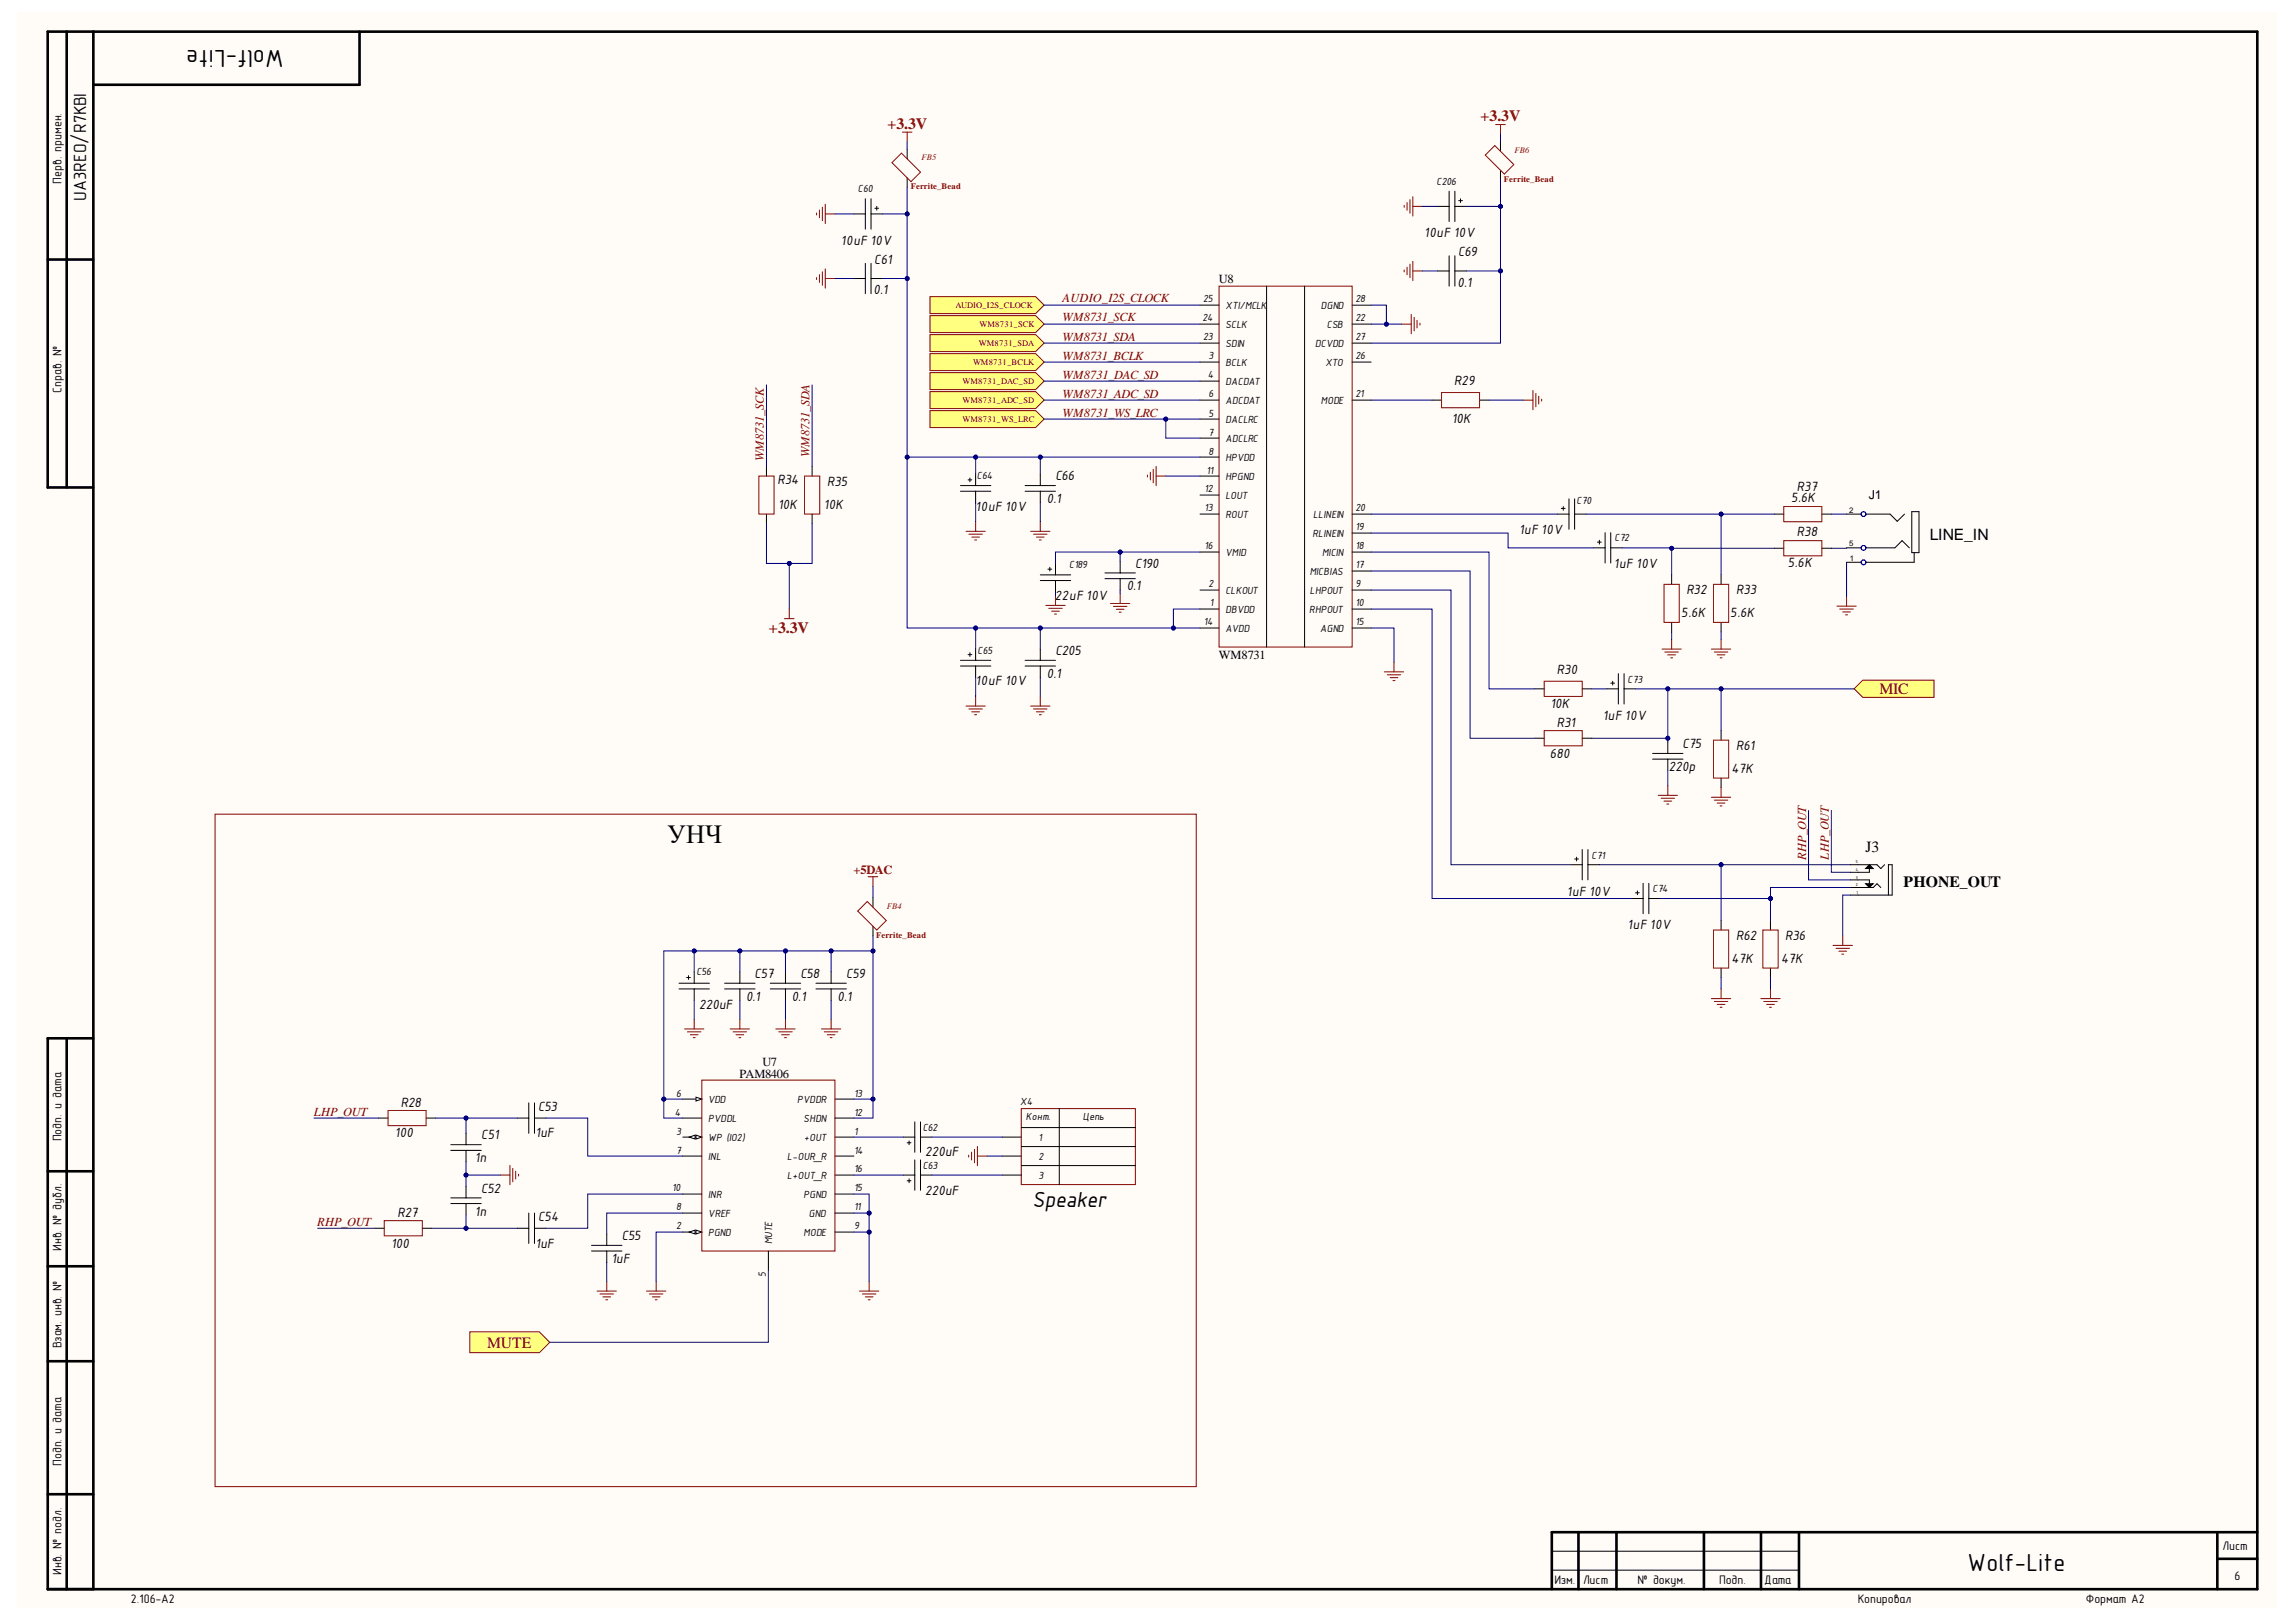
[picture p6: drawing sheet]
<svg xmlns="http://www.w3.org/2000/svg" width="297mm" height="210mm" viewBox="0 0 297 210" stroke-linecap="round" stroke-linejoin="round" font-family="sans-serif">
<defs><g id="words">
<text font-size="3.4" x="86.4" y="109">УНЧ</text>
<g font-size="3.2">
<text x="36.7" y="6.4" transform="rotate(-180 36.7 6.4)">Wolf-Lite</text>
<text x="254.6" y="203.3">Wolf-Lite</text>
</g>
<text font-size="3.1" x="133.6" y="156.2">Speaker</text>
<text font-size="2.3" x="11.2" y="26" transform="rotate(-90 11.2 26)">UA3REO/R7KBI</text>
<g font-size="2" fill="#800000">
<text x="114.8" y="16.6">+3.3V</text>
<text x="191.5" y="15.7">+3.3V</text>
<text x="99.5" y="81.9">+3.3V</text>
<text x="243.1" y="89.9">MIC</text>
<text x="63" y="174.4">MUTE</text>
</g>
<g font-size="2">
<text x="249.6" y="69.9">LINE_IN</text>
<text x="241.4" y="110.3">J3</text>
<text x="246.3" y="114.8">PHONE_OUT</text>
</g>
<g font-size="1.9">
<text x="108.8" y="31.7">10uF 10V</text>
<text x="113.1" y="34.1">C61</text>
<text x="184.3" y="30.7">10uF 10V</text>
<text x="188.7" y="33.1">C69</text>
<text x="113" y="38">0.1</text>
<text x="188.6" y="37.1">0.1</text>
<text x="188.1" y="49.9">R29</text>
<text x="187.8" y="54.8">10K</text>
<text x="100.6" y="62.6">R34</text>
<text x="100.7" y="65.8">10K</text>
<text x="106.6" y="65.8">10K</text>
<text x="107" y="62.9">R35</text>
<text x="135.4" y="65.1">0.1</text>
<text x="136.5" y="62.1">C66</text>
<text x="231.7" y="64.9">5.6K</text>
<text x="232.5" y="63.5">R37</text>
<text x="126.2" y="66.1">10uF 10V</text>
<text x="196.5" y="69.1">1uF 10V</text>
<text x="232.5" y="69.4">R38</text>
<text x="136.5" y="77.6">22uF 10V</text>
<text x="145.8" y="76.4">0.1</text>
<text x="146.9" y="73.5">C190</text>
<text x="208.8" y="73.5">1uF 10V</text>
<text x="218.2" y="76.9">R32</text>
<text x="224.6" y="76.9">R33</text>
<text x="231.3" y="73.4">5.6K</text>
<text x="217.5" y="79.9">5.6K</text>
<text x="223.8" y="79.9">5.6K</text>
<text x="126.2" y="88.7">10uF 10V</text>
<text x="135.4" y="87.7">0.1</text>
<text x="136.5" y="84.8">C205</text>
<text x="201.4" y="87.2">R30</text>
<text x="200.6" y="91.6">10K</text>
<text x="201.4" y="94.1">R31</text>
<text x="207.3" y="93.1">1uF 10V</text>
<text x="200.5" y="98.1">680</text>
<text x="215.9" y="99.7">220p</text>
<text x="217.7" y="96.8">C75</text>
<text x="224" y="100">47K</text>
<text x="224.6" y="97">R61</text>
<text x="202.7" y="115.9">1uF 10V</text>
<text x="210.6" y="120.3">1uF 10V</text>
<text x="224" y="124.6">47K</text>
<text x="224.6" y="121.6">R62</text>
<text x="230.4" y="124.6">47K</text>
<text x="231" y="121.6">R36</text>
<text x="90.4" y="130.5">220uF</text>
<text x="96.5" y="129.5">0.1</text>
<text x="97.6" y="126.5">C57</text>
<text x="102.4" y="129.5">0.1</text>
<text x="103.5" y="126.5">C58</text>
<text x="108.4" y="129.5">0.1</text>
<text x="109.5" y="126.5">C59</text>
<text x="51.9" y="143.3">R28</text>
<text x="69.6" y="143.8">C53</text>
<text x="51.1" y="147.2">100</text>
<text x="62.3" y="147.4">C51</text>
<text x="69.3" y="147.2">1uF</text>
<text x="119.7" y="149.6">220uF</text>
<text x="61.4" y="150.4">1n</text>
<text x="62.3" y="154.3">C52</text>
<text x="119.7" y="154.6">220uF</text>
<text x="50.6" y="161.4">100</text>
<text x="51.4" y="157.5">R27</text>
<text x="61.4" y="157.3">1n</text>
<text x="69.3" y="161.4">1uF</text>
<text x="69.6" y="158">C54</text>
<text x="80.5" y="160.4">C55</text>
<text x="79.1" y="163.4">1uF</text>
</g>
<g font-size="1.6">
<text x="8" y="23.7" transform="rotate(-90 8 23.7)">Перв. примен.</text>
<text x="157.7" y="36.6">U8</text>
<text x="8" y="50.8" transform="rotate(-90 8 50.8)">Справ. №</text>
<text x="241.8" y="64.6">J1</text>
<text x="157.7" y="85.3">WM8731</text>
<text x="98.6" y="137.9">U7</text>
<text x="95.7" y="139.5">PAM8406</text>
<text x="8" y="147.7" transform="rotate(-90 8 147.7)">Подп. и дата</text>
<text x="8" y="161.9" transform="rotate(-90 8 161.9)">Инв. № дубл.</text>
<text x="8" y="174.5" transform="rotate(-90 8 174.5)">Взам. инв. №</text>
<text x="8" y="189.7" transform="rotate(-90 8 189.7)">Подп. и дата</text>
<text x="8" y="203.8" transform="rotate(-90 8 203.8)">Инв. № подл.</text>
<text x="287.5" y="200.6">Лист</text>
<text x="16.9" y="207.4">2.106-A2</text>
<text x="201.1" y="205">Изм.</text>
<text x="204.8" y="205">Лист</text>
<text x="211.8" y="205">№ докум.</text>
<text x="222.4" y="205">Подп.</text>
<text x="228.2" y="205">Дата</text>
<text x="240.3" y="207.4">Копировал</text>
<text x="269.9" y="207.4">Формат А2</text>
<text x="289.1" y="204.5">6</text>
</g>
<g font-size="1.6" fill="#800000">
<text x="137.5" y="41.6">WM8731_SCK</text>
<text x="137.5" y="39.1">AUDIO_I2S_CLOCK</text>
<text x="137.5" y="46.6">WM8731_BCLK</text>
<text x="137.5" y="44.1">WM8731_SDA</text>
<text x="137.5" y="49">WM8731_DAC_SD</text>
<text x="137.5" y="51.5">WM8731_ADC_SD</text>
<text x="137.5" y="53.9">WM8731_WS_LRC</text>
<text x="98.8" y="59.7" transform="rotate(-90 98.8 59.7)">WM8731_SCK</text>
<text x="104.7" y="59.2" transform="rotate(-90 104.7 59.2)">WM8731_SDA</text>
<text x="110.4" y="113.1">+5DAC</text>
<text x="233.7" y="111.2" transform="rotate(-90 233.7 111.2)">RHP_OUT</text>
<text x="236.6" y="111.2" transform="rotate(-90 236.6 111.2)">LHP_OUT</text>
<text x="40.6" y="144.4">LHP_OUT</text>
<text x="41" y="158.7">RHP_OUT</text>
</g>
<g font-size="1.5">
<text x="185.9" y="23.9">C206</text>
<text x="111" y="24.8">C60</text>
<text x="155.6" y="41.6">24</text>
<text x="155.7" y="39.1">25</text>
<text x="158.5" y="40">XTI/MCLK</text>
<text x="170.9" y="40">DGND</text>
<text x="175.4" y="41.6">22</text>
<text x="175.4" y="39.1">28</text>
<text x="155.7" y="44">23</text>
<text x="156.3" y="46.5">3</text>
<text x="158.5" y="47.4">BCLK</text>
<text x="158.5" y="45">SDIN</text>
<text x="158.5" y="42.4">SCLK</text>
<text x="170.1" y="45">DCVDD</text>
<text x="171.5" y="47.4">XTO</text>
<text x="171.6" y="42.4">CSB</text>
<text x="175.4" y="46.5">26</text>
<text x="175.4" y="44">27</text>
<text x="156.3" y="48.9">4</text>
<text x="156.3" y="53.9">5</text>
<text x="156.3" y="51.4">6</text>
<text x="158.5" y="49.9">DACDAT</text>
<text x="158.5" y="52.3">ADCDAT</text>
<text x="170.9" y="52.3">MODE</text>
<text x="175.4" y="51.4">21</text>
<text x="156.3" y="56.4">7</text>
<text x="156.3" y="58.8">8</text>
<text x="158.5" y="54.8">DACLRC</text>
<text x="158.5" y="57.2">ADCLRC</text>
<text x="158.5" y="59.7">HPVDD</text>
<text x="126.4" y="62">C64</text>
<text x="155.8" y="63.7">12</text>
<text x="156.1" y="61.3">11</text>
<text x="158.5" y="62.1">HPGND</text>
<text x="158.5" y="64.6">LOUT</text>
<text x="204" y="65.2">C70</text>
<text x="155.8" y="66.2">13</text>
<text x="155.8" y="71.1">16</text>
<text x="158.5" y="67">ROUT</text>
<text x="158.5" y="71.9">VMID</text>
<text x="169.8" y="69.5">RLINEIN</text>
<text x="169.9" y="67">LLINEIN</text>
<text x="171.1" y="71.9">MICIN</text>
<text x="175.4" y="71.1">18</text>
<text x="175.4" y="68.6">19</text>
<text x="175.4" y="66.2">20</text>
<text x="208.9" y="70.1">C72</text>
<text x="138.3" y="73.5">C189</text>
<text x="156.3" y="76">2</text>
<text x="158.5" y="76.9">CLKOUT</text>
<text x="169.4" y="76.9">LHPOUT</text>
<text x="169.4" y="74.4">MICBIAS</text>
<text x="175.4" y="76">9</text>
<text x="175.4" y="73.5">17</text>
<text x="155.7" y="80.9">14</text>
<text x="156.5" y="78.4">1</text>
<text x="158.5" y="79.4">DBVDD</text>
<text x="158.5" y="81.8">AVDD</text>
<text x="169.4" y="79.4">RHPOUT</text>
<text x="170.8" y="81.8">AGND</text>
<text x="175.4" y="78.4">10</text>
<text x="175.4" y="80.9">15</text>
<text x="126.5" y="84.6">C65</text>
<text x="210.6" y="88.3">C73</text>
<text x="205.9" y="111.2">C71</text>
<text x="213.8" y="115.5">C74</text>
<text x="90.1" y="126.1">C56</text>
<text x="87.5" y="141.9">6</text>
<text x="91.6" y="142.8">VDD</text>
<text x="103.1" y="142.8">PVDDR</text>
<text x="110.5" y="141.9">13</text>
<text x="132" y="143">X4</text>
<text x="87.3" y="144.4">4</text>
<text x="87.5" y="146.8">3</text>
<text x="87.5" y="149.3">7</text>
<text x="91.6" y="147.7">WP (IO2)</text>
<text x="91.6" y="145.2">PVDDL</text>
<text x="104" y="145.2">SHDN</text>
<text x="104.1" y="147.7">+OUT</text>
<text x="110.5" y="149.3">14</text>
<text x="110.5" y="146.8">1</text>
<text x="110.5" y="144.4">12</text>
<text x="119.4" y="146.3">C62</text>
<text x="132.7" y="145">Конт.</text>
<text x="134.3" y="147.7">1</text>
<text x="140.1" y="145">Цепь</text>
<text x="87" y="154.2">10</text>
<text x="91.6" y="150.1">INL</text>
<text x="91.6" y="155">INR</text>
<text x="101.9" y="152.6">L+OUT_R</text>
<text x="101.9" y="150.1">L-OUR_R</text>
<text x="104" y="155">PGND</text>
<text x="110.5" y="151.7">16</text>
<text x="110.5" y="154.2">15</text>
<text x="119.4" y="151.2">C63</text>
<text x="134.3" y="150.1">2</text>
<text x="134.3" y="152.6">3</text>
<text x="87.5" y="159.1">2</text>
<text x="87.5" y="156.6">8</text>
<text x="91.6" y="159.9">PGND</text>
<text x="91.6" y="157.5">VREF</text>
<text x="99.9" y="161" transform="rotate(-90 99.9 161)">MUTE</text>
<text x="104" y="159.9">MODE</text>
<text x="104.6" y="157.5">GND</text>
<text x="110.5" y="156.6">11</text>
<text x="110.5" y="159.1">9</text>
<text x="99.1" y="165.3" transform="rotate(-90 99.1 165.3)">5</text>
</g>
<g font-size="1.1" fill="#980000">
<text x="119.2" y="20.7">FB5</text>
<text x="194.6" y="23.5">Ferrite_Bead</text>
<text x="195.9" y="19.8">FB6</text>
<text x="117.8" y="24.5">Ferrite_Bead</text>
<text x="114.7" y="117.6">FB4</text>
<text x="113.4" y="121.4">Ferrite_Bead</text>
</g>
<g font-size="1.1" fill="#800000">
<text x="123.6" y="39.9">AUDIO_I2S_CLOCK</text>
<text x="125.9" y="47.2">WM8731_BCLK</text>
<text x="126.6" y="44.8">WM8731_SDA</text>
<text x="126.7" y="42.3">WM8731_SCK</text>
<text x="124.5" y="49.7">WM8731_DAC_SD</text>
<text x="124.5" y="52.2">WM8731_ADC_SD</text>
<text x="124.5" y="54.6">WM8731_WS_LRC</text>
</g>
<g font-size="1">
<text x="239.2" y="70.7">5</text>
<text x="239.2" y="66.4">2</text>
<text x="239.3" y="72.6">1</text>
</g>
<g font-size=".6">
<text x="240.1" y="111.7">5</text>
<text x="240.1" y="112.8">4</text>
<text x="240.1" y="113.7">3</text>
<text x="240.1" y="114.7">2</text>
<text x="240.2" y="115.7">1</text>
</g>
</g></defs>
<g fill="#fffcf8">
<path d="M2.2 1.6h292.3v206.5h-292.3z" fill-rule="evenodd"/>
<path d="M2.2 1.6h292.3v206.5h-292.3z" fill-rule="evenodd"/>
</g>
<g fill="none" stroke="#000" stroke-width=".34">
<path d="M8.6 4.1v59M12.1 4.1h-5.9v59h5.9M46.5 4.1v6.9h-34.4M6.2 33.6h5.9M8.6 134.4v71.3M12.1 134.4h-5.9v71.3h285.8v-201.6h-279.9v201.6M6.2 151.6h5.9M6.2 163.9h5.9M6.2 176.2h5.9M6.2 193.4h5.9M204.2 198.3v7.4M209.1 198.3v7.4"/>
<path d="M220.4 198.3v7.4M227.8 198.3v7.4M232.7 198.3v7.4M286.9 198.3v7.4M292 198.3h-91.2v7.4M286.9 201.7h5.1"/>
</g>
<g fill="none" stroke="#000" stroke-width=".13">
<path d="M117.4 19.3v1.3M194.1 18.4v1.2M110.5 27.7h1.4M110.5 36h1.4M111.9 25.7v4M111.9 34.1v3.9M112.7 25.7v4M112.7 34.1v3.9M112.7 27.7h1.5M112.7 36h1.5M113.2 27h.5M113.4 26.7v.5"/>
<path d="M117.4 23v1.2M155.2 39.5h2.5M163.9 37v46.7M168.8 37v46.7M174.9 39.5h2.5M186 26.7h1.5M186 35.1h1.5M187.5 24.7v4M187.5 33.1v3.9M188.2 24.7v4M188.2 33.1v3.9M188.2 26.7h1.5"/>
<path d="M188.2 35.1h1.5M188.7 26h.5M188.9 25.7v.5M194.1 22v1.3M155.2 51.8h2.5M155.2 46.9h2.5M155.2 49.3h2.5M155.2 54.2h2.5M155.2 56.7h2.5M155.2 59.2h2.5M155.2 41.9h2.5M155.2 44.4h2.5"/>
<path d="M174.9 51.8h2.5M174.9 46.9h2.5M174.9 41.9h2.5M174.9 44.4h2.5M185.3 51.8h1.2M191.4 51.8h1.2M124.3 62.8h3.9M124.3 63.6h3.9M125.2 62.1h.5M125.5 61.9v.4M126.2 61.4v1.4M126.2 63.6v1.4"/>
<path d="M132.6 62.8h4M132.6 63.6h4M134.6 61.4v1.4M134.6 63.6v1.4M155.2 66.5h2.5M155.2 76.4h2.5M155.2 78.8h2.5M155.2 61.6h2.5M155.2 64.1h2.5M155.2 71.4h2.5M174.9 66.5h2.5M174.9 76.4h2.5"/>
<path d="M174.9 78.8h2.5M174.9 73.9h2.5M174.9 71.4h2.5M174.9 69h2.5M201.5 66.5h1.5M202 65.8h.5M202.2 65.5v.5M203 64.6v3.9M203.7 66.5h1.5M203.7 64.6v3.9M206.2 70.9h1.5M206.7 70.2h.5"/>
<path d="M206.9 69.9v.5M207.7 68.9v4M208.4 70.9h1.5M208.4 68.9v4M216.3 74.4v1.2M222.7 74.4v1.2M229.5 66.5h1.3M229.5 70.9h1.3M235.7 66.5h1.2M235.7 70.9h1.2M238.9 66.5h1.9M238.9 72.8h1.9"/>
<path d="M238.9 70.9h1.9M241.4 70.9h3.7l1-.9 .9 .9M241.4 66.5h3.1l1 1 .9-1M247.3 66.2h1v5.3h-1zM247.6 71.5v1.3h-6.2M124.3 85.5h3.9M124.3 86.2h3.9M125.2 84.7h.5M125.5 84.5v.5M126.2 84v1.5M126.2 86.2v1.5M132.6 85.5h4"/>
<path d="M132.6 86.2h4M134.6 84v1.5M134.6 86.2v1.5M155.2 81.3h2.5M174.9 81.3h2.5M198.6 89.1h1.2M198.6 95.5h1.2M204.7 89.1h1.2M204.7 95.5h1.2M207.9 89.1h1.5M208.4 88.4h.5M208.6 88.2v.4"/>
<path d="M209.4 87.2v3.9M210.1 87.2v3.9M210.1 89.1h1.5M213.8 97.5h3.9M213.8 98.2h3.9M215.8 96v1.5M215.8 98.2v1.5M216.3 80.5v1.3M222.7 80.5v1.3M222.7 94.6v1.2M112.9 116.2v1.2M112.9 119.9v1.2"/>
<path d="M203.2 111.9h1.5M203.7 111.2h.5M204 110.9v.5M204.7 109.9v4M205.4 109.9v4M205.4 111.9h1.5M211.1 116.3h1.5M211.6 115.5h.5M211.8 115.3v.5M212.6 114.3v3.9M213.3 114.3v3.9M213.3 116.3h1.5"/>
<path d="M222.7 100.7v1.2M222.7 119.1v1.3M229 119.1v1.3M87.8 127.2h4M87.8 128h4M88.8 126.5h.5M89.1 126.3v.4M89.8 125.8v1.4M89.8 128v1.5M93.7 127.2h4M93.7 128h4M95.7 125.8v1.4"/>
<path d="M95.7 128v1.5M99.7 127.2h3.9M99.7 128h3.9M101.6 125.8v1.4M101.6 128v1.5M105.6 127.2h3.9M105.6 128h3.9M107.5 125.8v1.4M107.5 128v1.5M222.7 125.3v1.2M229 125.3v1.2M58.3 148.1h4"/>
<path d="M58.3 148.9h4M58.3 155h4M58.3 155.8h4M60.3 146.7v1.4M60.3 148.9v1.4M60.3 153.5v1.5M60.3 155.8v1.4M66.9 158.9h1.5M66.9 144.7h1.5M68.4 142.7v4M68.4 157v3.9M69.1 142.7v4"/>
<path d="M69.1 157v3.9M69.1 158.9h1.5M69.1 144.7h1.5M78.5 159.7v1.5M88.3 142.2h2.5M116.9 147.2h1.4M116.9 152.1h1.4M117.4 147.9h.5M117.4 152.8h.5M117.6 147.6v.5M117.6 152.6v.4M118.3 145.2v3.9"/>
<path d="M118.3 150.1v3.9M119.1 145.2v3.9M119.1 150.1v3.9M119.1 147.2h1.5M119.1 152.1h1.5M129.7 147.2h2.4M129.7 152.1h2.4M129.7 149.6h2.4M132.1 145.9h14.8M132.1 148.4h14.8M132.1 150.8h14.8M137 143.5v9.8"/>
<path d="M76.5 161.2h4M76.5 161.9h4M78.5 161.9v1.5M200.8 203.2h31.9M200.8 200.7h31.9"/>
</g>
<g fill="none" stroke="#800000" stroke-width=".13">
<path d="M116.7 17.1h1.3M117.4 17.1v1.2M193.5 16.1h1.2M194.1 16.1v1.3M105.6 27.6v.2M105.6 35.9v.3M106 27.2v1M106 35.5v1M106.4 26.8v1.8M106.4 35.2v1.7M106.8 26.4v2.5M106.8 34.8v2.5"/>
<path d="M106.8 27.7h1.2M106.8 36h1.2M157.7 37h17.2v46.7h-17.2zM181.7 26.6v.2M181.7 34.9v.3M182 26.2v1M182 34.6v1M182.4 25.8v1.8M182.4 34.2v1.7M182.8 25.5v2.5M182.8 33.8v2.5M182.8 26.7h1.2"/>
<path d="M182.8 35.1h1.2M181.3 41.9h1.3M182.6 40.7v2.5M183 41.1v1.7M183.3 41.4v1M183.7 41.8v.3M186.5 50.8h4.9v2h-4.9zM197.1 51.8h1.2M198.3 50.5v2.5M198.7 50.9v1.7M199.1 51.3v1M199.5 51.7v.2"/>
<path d="M125 68.8h2.5M125.3 69.1h1.8M125.7 69.5h1M126.1 69.9h.2M126.2 67.5v1.3M133.3 68.8h2.5M133.7 69.1h1.8M134.1 69.5h1M134.5 69.9h.2M134.6 67.5v1.3M148.4 61.5v.2M148.8 61.1v1"/>
<path d="M149.2 60.7v1.8M149.6 60.4v2.5M149.6 61.6h1.2M215.3 75.6h1.9v4.9h-1.9zM221.7 75.6h1.9v4.9h-1.9zM230.8 65.5h4.9v2h-4.9zM230.8 70h4.9v1.9h-4.9zM237.6 78.4h2.5M238 78.8h1.8M238.4 79.2h1M238.8 79.6h.2M238.9 77.2v1.2"/>
<path d="M125 91.4h2.5M125.3 91.7h1.8M125.7 92.1h1M126.1 92.5h.2M126.2 90.1v1.3M133.3 91.4h2.5M133.7 91.7h1.8M134.1 92.1h1M134.5 92.5h.2M134.6 90.1v1.3M179.1 86.9h2.5M179.5 87.3h1.7"/>
<path d="M179.8 87.7h1M180.2 88.1h.3M180.3 85.7v1.2M199.8 88.2h4.9v1.9h-4.9zM199.8 94.6h4.9v1.9h-4.9zM215 84h2.5M215.4 84.4h1.7M215.8 84.7h1M216.1 85.1h.3M216.3 82.8v1.2M221.4 84h2.5M221.7 95.8h1.9v4.9h-1.9z"/>
<path d="M221.8 84.4h1.7M222.2 84.7h1M222.5 85.1h.3M222.7 82.8v1.2M112.3 113.5h1.3M112.9 113.5v1.2M214.5 102.9h2.5M214.9 103.3h1.7M215.3 103.7h1M215.6 104.1h.3M215.8 101.7v1.2M221.4 103.2h2.5"/>
<path d="M221.8 103.5h1.7M222.2 103.9h1M222.5 104.3h.3M222.7 101.9v1.3M88.6 133.2h2.5M88.9 133.5h1.8M89.3 133.9h1M89.7 134.3h.2M89.8 131.9v1.3M94.5 133.2h2.5M94.8 133.5h1.8M95.2 133.9h1"/>
<path d="M95.6 134.3h.2M95.7 131.9v1.3M100.4 133.2h2.5M100.7 133.5h1.8M101.1 133.9h1M101.5 134.3h.2M101.6 131.9v1.3M106.3 133.2h2.5M106.6 133.5h1.8M107 133.9h1M107.4 134.3h.3M107.5 131.9v1.3"/>
<path d="M221.4 129.2h2.5M221.7 120.4h1.9v4.9h-1.9zM221.8 129.6h1.7M222.2 130h1M222.5 130.4h.3M222.7 128v1.2M227.8 129.2h2.5M228.1 120.4h1.9v4.9h-1.9zM228.2 129.6h1.7M228.6 130h1M228.9 130.4h.3M229 128v1.2"/>
<path d="M237.1 122.3h2.6M237.5 122.7h1.8M237.9 123.1h1M238.3 123.5h.2M238.4 121.1v1.2M64.7 152.1h1.3M66 150.8v2.5M66.3 151.2v1.7M66.7 151.6v1M67.1 151.9v.3M125.3 149.5v.2M125.7 149.1v1"/>
<path d="M126.1 148.7v1.8M126.4 148.4v2.5M126.4 149.6h1.3M132.1 143.5h14.8v9.8h-14.8zM77.2 167.1h2.5M77.6 167.5h1.8M78 167.8h1M78.4 168.2h.2M78.5 165.8v1.3M83.6 167.1h2.5M84 167.5h1.8M84.4 167.8h1"/>
<path d="M84.8 168.2h.2M84.9 165.8v1.3M111.2 167.1h2.5M111.6 167.5h1.7M111.9 167.8h1M112.3 168.2h.3M112.4 165.8v1.3"/>
</g>
<path d="M116.6 19.8l2.5 2.5-1.2 1.2-2.5-2.5zM193.4 18.8l2.4 2.5-1.2 1.2-2.4-2.4zM111 117.9l1.2-1.2 2.5 2.4-1.3 1.3z" fill="none" stroke="#980000" stroke-width=".13"/>
<g fill="none" stroke="#00f" stroke-width=".13">
<circle cx="241.1" cy="70.9" r=".31"/>
<circle cx="241.1" cy="72.8" r=".31"/>
<circle cx="241.1" cy="66.5" r=".31"/>
</g>
<path d="M90 142l.8 .2-.8 .3z" fill="#f8fcff"/>
<path d="M88.3 159.4h2.5M90 142l.8 .2-.8 .3z" fill="none" stroke="#000" stroke-width=".13"/>
<path d="M90 159.2l.8 .2-.8 .3z" fill="#f8fcff"/>
<path d="M90 159.2l.8 .2-.8 .3z" fill="none" stroke="#000" stroke-width=".13"/>
<path d="M89.2 159.4l.7-.2v.5z" fill="#f8fcff"/>
<path d="M88.3 147.2h2.5M89.2 159.4l.7-.2v.5z" fill="none" stroke="#000" stroke-width=".13"/>
<path d="M90 146.9l.8 .3-.8 .2z" fill="#f8fcff"/>
<path d="M90 146.9l.8 .3-.8 .2z" fill="none" stroke="#000" stroke-width=".13"/>
<path d="M89.2 147.2l.7-.3v.5z" fill="#f8fcff"/>
<g fill="none" stroke="#000" stroke-width=".13">
<path d="M88.3 144.7h2.5M88.3 149.6h2.5M88.3 154.5h2.5M88.3 157h2.5M89.2 147.2l.7-.3v.5zM108 144.7h2.5M108 142.2h2.5M108 152.1h2.5M108 149.6h2.5M108 147.2h2.5M108 154.5h2.5M108 157h2.5"/>
<path d="M108 159.4h2.5M99.4 161.9v2.5"/>
</g>
<path d="M90.8 139.8h17.2v22.1h-17.2z" fill="none" stroke="#800000" stroke-width=".13"/>
<path d="M60.8 172.4h9l1.3 1.3-1.3 1.3h-9z" fill-rule="evenodd" fill="#ffff80"/>
<path d="M27.8 105.4h127v87h-127zM49.7 158h4.9v1.9h-4.9zM50.2 143.7h4.9v2h-4.9zM60.8 172.4h9l1.3 1.3-1.3 1.3h-9z" fill="none" stroke="#800000" stroke-width=".13"/>
<path d="M48.5 158.9h1.2M49 144.7h1.2M54.6 158.9h1.3M55.1 144.7h1.3" fill="none" stroke="#000" stroke-width=".13"/>
<path d="M239.9 89.1l1.1-1.1h9.2v2.3h-9.2z" fill-rule="evenodd" fill="#ffff80"/>
<path d="M239.9 89.1l1.1-1.1h9.2v2.3h-9.2z" fill="none" stroke="#800000" stroke-width=".13"/>
<path d="M120.3 38.4h13.7l1.1 1.1-1.1 1.1h-13.7z" fill-rule="evenodd" fill="#ffff80"/>
<path d="M120.3 38.4h13.7l1.1 1.1-1.1 1.1h-13.7z" fill="none" stroke="#800000" stroke-width=".13"/>
<path d="M120.3 40.8h13.7l1.1 1.1-1.1 1.1h-13.7z" fill-rule="evenodd" fill="#ffff80"/>
<path d="M120.3 40.8h13.7l1.1 1.1-1.1 1.1h-13.7z" fill="none" stroke="#800000" stroke-width=".13"/>
<path d="M120.3 43.3h13.7l1.1 1.1-1.1 1.1h-13.7z" fill-rule="evenodd" fill="#ffff80"/>
<path d="M120.3 43.3h13.7l1.1 1.1-1.1 1.1h-13.7z" fill="none" stroke="#800000" stroke-width=".13"/>
<path d="M120.3 45.8h13.7l1.1 1.1-1.1 1.1h-13.7z" fill-rule="evenodd" fill="#ffff80"/>
<path d="M120.3 45.8h13.7l1.1 1.1-1.1 1.1h-13.7z" fill="none" stroke="#800000" stroke-width=".13"/>
<path d="M120.3 48.2h13.7l1.1 1.1-1.1 1.1h-13.7z" fill-rule="evenodd" fill="#ffff80"/>
<path d="M120.3 48.2h13.7l1.1 1.1-1.1 1.1h-13.7z" fill="none" stroke="#800000" stroke-width=".13"/>
<path d="M120.3 50.7h13.7l1.1 1.1-1.1 1.1h-13.7z" fill-rule="evenodd" fill="#ffff80"/>
<path d="M120.3 50.7h13.7l1.1 1.1-1.1 1.1h-13.7z" fill="none" stroke="#800000" stroke-width=".13"/>
<path d="M120.3 53.1h13.7l1.1 1.1-1.1 1.1h-13.7z" fill-rule="evenodd" fill="#ffff80"/>
<g fill="none" stroke="#800000" stroke-width=".13">
<path d="M120.3 53.1h13.7l1.1 1.1-1.1 1.1h-13.7zM98.2 61.6h1.9v4.9h-1.9zM102.1 78.8v1.3M104.1 61.6h1.9v4.9h-1.9zM135.3 78.3h2.5M135.7 78.7h1.7M136.1 79.1h1M136.4 79.5h.3M136.6 77.1v1.2M143.7 78.1h2.5M144 78.5h1.8M144.4 78.8h1"/>
<path d="M144.8 79.2h.2M144.9 76.8v1.3M101.5 80.1h1.2"/>
</g>
<g fill="none" stroke="#000" stroke-width=".13">
<path d="M99.2 60.4v1.2M99.2 66.5v1.3M105.1 60.4v1.2M105.1 66.5v1.3M134.6 74.4h3.9M134.6 75.1h3.9M135.6 73.7h.5M135.8 73.4v.5M136.6 72.9v1.5M136.6 75.1v1.5M142.9 74.1h4M142.9 74.9h4"/>
<path d="M144.9 72.7v1.4M144.9 74.9v1.5M239.4 115.8h5.4v-3.9h-.5v3.9M239.4 111.9h3.4l.5 .5 .5-.5M239.4 114.9h2.9l.5-.5 .5 .5M239.4 113.9h2.4v.5M241.4 114.4h.9l-.5 .5zM241.8 111.9l.5 .5h-.9zM241.8 112.4v.5h-2.4"/>
</g>
<path d="M241.8 111.9l.5 .5h-.9zM241.4 114.4h.9l-.5 .5z" fill="#000"/>
<path d="M40.6 144.7h8.4M41.1 158.9h7.4M55.9 158.9h4.4" fill="none" stroke="#000080" stroke-width=".13"/>
<circle cx="60.3" cy="159" r=".25" fill="#000080"/>
<g fill="none" stroke="#000080" stroke-width=".13">
<path d="M56.4 144.7h3.9"/>
<circle cx="60.3" cy="159" r=".25"/>
</g>
<circle cx="60.3" cy="144.7" r=".25" fill="#000080"/>
<g fill="none" stroke="#000080" stroke-width=".13">
<path d="M60.3 157.2v1.7h6.6"/>
<circle cx="60.3" cy="144.7" r=".25"/>
</g>
<circle cx="60.3" cy="159" r=".25" fill="#000080"/>
<g fill="none" stroke="#000080" stroke-width=".13">
<path d="M60.3 152.1h4.4"/>
<circle cx="60.3" cy="159" r=".25"/>
</g>
<circle cx="60.3" cy="152.1" r=".25" fill="#000080"/>
<g fill="none" stroke="#000080" stroke-width=".13">
<path d="M66.9 144.7h-6.6v2"/>
<circle cx="60.3" cy="152.1" r=".25"/>
</g>
<circle cx="60.3" cy="144.7" r=".25" fill="#000080"/>
<g fill="none" stroke="#000080" stroke-width=".13">
<path d="M70.6 144.7h5.4v4.9h12.3M88.3 154.5h-12.3v4.4h-5.4M88.3 157h-9.8v2.7M88.3 159.4h-3.4v6.4M88.3 142.2h-2.4v2.5h2.4M99.4 164.4v9.3h-28.3"/>
<circle cx="60.3" cy="144.7" r=".25"/>
</g>
<circle cx="85.9" cy="142.2" r=".25" fill="#000080"/>
<g fill="none" stroke="#000080" stroke-width=".13">
<path d="M112.9 123.1h-27v19.1"/>
<circle cx="85.9" cy="142.2" r=".25"/>
</g>
<circle cx="85.9" cy="142.2" r=".25" fill="#000080"/>
<circle cx="85.9" cy="142.2" r=".25" fill="none" stroke="#000080" stroke-width=".13"/>
<circle cx="89.8" cy="123.1" r=".25" fill="#000080"/>
<circle cx="89.8" cy="123.1" r=".25" fill="none" stroke="#000080" stroke-width=".13"/>
<circle cx="95.7" cy="123.1" r=".25" fill="#000080"/>
<circle cx="95.7" cy="123.1" r=".25" fill="none" stroke="#000080" stroke-width=".13"/>
<circle cx="101.6" cy="123.1" r=".25" fill="#000080"/>
<circle cx="101.6" cy="123.1" r=".25" fill="none" stroke="#000080" stroke-width=".13"/>
<circle cx="107.5" cy="123.1" r=".25" fill="#000080"/>
<circle cx="107.5" cy="123.1" r=".25" fill="none" stroke="#000080" stroke-width=".13"/>
<circle cx="112.9" cy="123.1" r=".25" fill="#000080"/>
<g fill="none" stroke="#000080" stroke-width=".13">
<path d="M108 36h2.5M108 27.7h2.5M110.5 157h1.9v2.4h-1.9"/>
<circle cx="112.9" cy="123.1" r=".25"/>
</g>
<circle cx="112.4" cy="157" r=".25" fill="#000080"/>
<circle cx="112.4" cy="157" r=".25" fill="none" stroke="#000080" stroke-width=".13"/>
<circle cx="112.4" cy="159.4" r=".25" fill="#000080"/>
<g fill="none" stroke="#000080" stroke-width=".13">
<path d="M110.5 154.5h1.9v2.5"/>
<circle cx="112.4" cy="159.4" r=".25"/>
</g>
<circle cx="112.4" cy="157" r=".25" fill="#000080"/>
<g fill="none" stroke="#000080" stroke-width=".13">
<path d="M110.5 142.2h2.4v2.5h-2.4"/>
<circle cx="112.4" cy="157" r=".25"/>
</g>
<circle cx="112.9" cy="142.2" r=".25" fill="#000080"/>
<g fill="none" stroke="#000080" stroke-width=".13">
<path d="M117.4 24.2v11.8h-3.2M110.5 152.1h6.4M110.5 147.2h6.4"/>
<circle cx="112.9" cy="142.2" r=".25"/>
</g>
<circle cx="117.4" cy="36" r=".25" fill="#000080"/>
<circle cx="117.4" cy="36" r=".25" fill="none" stroke="#000080" stroke-width=".13"/>
<circle cx="117.4" cy="27.7" r=".25" fill="#000080"/>
<g fill="none" stroke="#000080" stroke-width=".13">
<path d="M114.2 27.7h3.2"/>
<circle cx="117.4" cy="27.7" r=".25"/>
</g>
<circle cx="117.4" cy="27.7" r=".25" fill="#000080"/>
<g fill="none" stroke="#000080" stroke-width=".13">
<path d="M155.2 59.2h-37.8v22.1h37.8"/>
<circle cx="117.4" cy="27.7" r=".25"/>
</g>
<circle cx="151.8" cy="81.3" r=".25" fill="#000080"/>
<circle cx="151.8" cy="81.3" r=".25" fill="none" stroke="#000080" stroke-width=".13"/>
<circle cx="134.6" cy="81.3" r=".25" fill="#000080"/>
<circle cx="134.6" cy="81.3" r=".25" fill="none" stroke="#000080" stroke-width=".13"/>
<circle cx="126.2" cy="81.3" r=".25" fill="#000080"/>
<circle cx="126.2" cy="81.3" r=".25" fill="none" stroke="#000080" stroke-width=".13"/>
<circle cx="117.4" cy="59.2" r=".25" fill="#000080"/>
<circle cx="117.4" cy="59.2" r=".25" fill="none" stroke="#000080" stroke-width=".13"/>
<circle cx="126.2" cy="59.2" r=".25" fill="#000080"/>
<circle cx="126.2" cy="59.2" r=".25" fill="none" stroke="#000080" stroke-width=".13"/>
<circle cx="134.6" cy="59.2" r=".25" fill="#000080"/>
<g fill="none" stroke="#000080" stroke-width=".13">
<path d="M135.1 54.2h20.1M120.6 152.1h9.1M120.6 147.2h9.1M127.7 149.6h2"/>
<circle cx="134.6" cy="59.2" r=".25"/>
</g>
<circle cx="150.8" cy="54.2" r=".25" fill="#000080"/>
<g fill="none" stroke="#000080" stroke-width=".13">
<path d="M135.1 39.5h20.1M135.1 44.4h20.1M135.1 41.9h20.1M135.1 51.8h20.1M135.1 49.3h20.1M150.8 54.2v2.5h4.4M150.8 61.6h4.4"/>
<circle cx="150.8" cy="54.2" r=".25"/>
</g>
<circle cx="150.8" cy="54.2" r=".25" fill="#000080"/>
<g fill="none" stroke="#000080" stroke-width=".13">
<path d="M155.2 78.8h-3.4v2.5"/>
<circle cx="150.8" cy="54.2" r=".25"/>
</g>
<circle cx="151.8" cy="81.3" r=".25" fill="#000080"/>
<g fill="none" stroke="#000080" stroke-width=".13">
<path d="M194.1 35.1v9.3h-16.7M177.4 51.8h7.9M177.4 78.8h7.9v37.5h25.8M177.4 76.4h10.3v35.5h15.5M177.4 73.9h12.8v21.6h8.4M177.4 71.4h15.2v17.7h6M177.4 69h17.7v1.9h11.1M177.4 66.5h24.1M177.4 81.3h2.9v4.4"/>
<circle cx="151.8" cy="81.3" r=".25"/>
</g>
<circle cx="194.1" cy="35.1" r=".25" fill="#000080"/>
<g fill="none" stroke="#000080" stroke-width=".13">
<path d="M177.4 41.9h3.9"/>
<circle cx="194.1" cy="35.1" r=".25"/>
</g>
<circle cx="179.4" cy="41.9" r=".25" fill="#000080"/>
<g fill="none" stroke="#000080" stroke-width=".13">
<path d="M177.4 39.5h2v2.4"/>
<circle cx="179.4" cy="41.9" r=".25"/>
</g>
<circle cx="179.4" cy="41.9" r=".25" fill="#000080"/>
<g fill="none" stroke="#000080" stroke-width=".13">
<path d="M184 35.1h2M184 26.7h2M194.1 23.3v11.8h-4.4"/>
<circle cx="179.4" cy="41.9" r=".25"/>
</g>
<circle cx="194.1" cy="35.1" r=".25" fill="#000080"/>
<circle cx="194.1" cy="35.1" r=".25" fill="none" stroke="#000080" stroke-width=".13"/>
<circle cx="194.1" cy="26.7" r=".25" fill="#000080"/>
<g fill="none" stroke="#000080" stroke-width=".13">
<path d="M189.7 26.7h4.4"/>
<circle cx="194.1" cy="26.7" r=".25"/>
</g>
<circle cx="194.1" cy="26.7" r=".25" fill="#000080"/>
<g fill="none" stroke="#000080" stroke-width=".13">
<path d="M192.6 51.8h4.5M205.2 66.5h24.3"/>
<circle cx="194.1" cy="26.7" r=".25"/>
</g>
<circle cx="222.7" cy="66.5" r=".25" fill="#000080"/>
<g fill="none" stroke="#000080" stroke-width=".13">
<path d="M205.9 95.5h9.9"/>
<circle cx="222.7" cy="66.5" r=".25"/>
</g>
<circle cx="215.8" cy="95.5" r=".25" fill="#000080"/>
<g fill="none" stroke="#000080" stroke-width=".13">
<path d="M205.9 89.1h2M206.9 111.9h32.5"/>
<circle cx="215.8" cy="95.5" r=".25"/>
</g>
<circle cx="222.7" cy="111.9" r=".25" fill="#000080"/>
<g fill="none" stroke="#000080" stroke-width=".13">
<path d="M236.9 66.5h2M60.3 150.3v3.2"/>
<circle cx="222.7" cy="111.9" r=".25"/>
</g>
<circle cx="60.3" cy="152.1" r=".25" fill="#000080"/>
<g fill="none" stroke="#000080" stroke-width=".13">
<path d="M89.8 123.1v2.7M89.8 129.5v2.4M78.5 163.4v2.4"/>
<circle cx="60.3" cy="152.1" r=".25"/>
</g>
<circle cx="89.8" cy="123.1" r=".25" fill="#000080"/>
<g fill="none" stroke="#000080" stroke-width=".13">
<path d="M95.7 123.1v2.7M95.7 129.5v2.4"/>
<circle cx="89.8" cy="123.1" r=".25"/>
</g>
<circle cx="95.7" cy="123.1" r=".25" fill="#000080"/>
<g fill="none" stroke="#000080" stroke-width=".13">
<path d="M101.6 123.1v2.7M101.6 129.5v2.4"/>
<circle cx="95.7" cy="123.1" r=".25"/>
</g>
<circle cx="101.6" cy="123.1" r=".25" fill="#000080"/>
<g fill="none" stroke="#000080" stroke-width=".13">
<path d="M107.5 123.1v2.7M107.5 129.5v2.4"/>
<circle cx="101.6" cy="123.1" r=".25"/>
</g>
<circle cx="107.5" cy="123.1" r=".25" fill="#000080"/>
<g fill="none" stroke="#000080" stroke-width=".13">
<path d="M112.4 159.4v6.4"/>
<circle cx="107.5" cy="123.1" r=".25"/>
</g>
<circle cx="112.4" cy="159.4" r=".25" fill="#000080"/>
<g fill="none" stroke="#000080" stroke-width=".13">
<path d="M112.9 121.1v21.1"/>
<circle cx="112.4" cy="159.4" r=".25"/>
</g>
<circle cx="112.9" cy="142.2" r=".25" fill="#000080"/>
<circle cx="112.9" cy="142.2" r=".25" fill="none" stroke="#000080" stroke-width=".13"/>
<circle cx="112.9" cy="123.1" r=".25" fill="#000080"/>
<g fill="none" stroke="#000080" stroke-width=".13">
<path d="M117.4 36v23.2M112.9 114.7v1.5"/>
<circle cx="112.9" cy="123.1" r=".25"/>
</g>
<circle cx="117.4" cy="59.2" r=".25" fill="#000080"/>
<circle cx="117.4" cy="59.2" r=".25" fill="none" stroke="#000080" stroke-width=".13"/>
<circle cx="117.4" cy="36" r=".25" fill="#000080"/>
<g fill="none" stroke="#000080" stroke-width=".13">
<path d="M117.4 18.3v1M126.2 81.3v2.7M126.2 87.7v2.4"/>
<circle cx="117.4" cy="36" r=".25"/>
</g>
<circle cx="126.2" cy="81.3" r=".25" fill="#000080"/>
<g fill="none" stroke="#000080" stroke-width=".13">
<path d="M126.2 59.2v2.2M126.2 65v2.5"/>
<circle cx="126.2" cy="81.3" r=".25"/>
</g>
<circle cx="126.2" cy="59.2" r=".25" fill="#000080"/>
<g fill="none" stroke="#000080" stroke-width=".13">
<path d="M134.6 81.3v2.7M134.6 87.7v2.4"/>
<circle cx="126.2" cy="59.2" r=".25"/>
</g>
<circle cx="134.6" cy="81.3" r=".25" fill="#000080"/>
<g fill="none" stroke="#000080" stroke-width=".13">
<path d="M134.6 59.2v2.2M134.6 65v2.5"/>
<circle cx="134.6" cy="81.3" r=".25"/>
</g>
<circle cx="134.6" cy="59.2" r=".25" fill="#000080"/>
<g fill="none" stroke="#000080" stroke-width=".13">
<path d="M194.1 17.4v1M215.8 99.7v2M216.3 81.8v1M222.7 111.9v7.2M222.7 126.5v1.5"/>
<circle cx="134.6" cy="59.2" r=".25"/>
</g>
<circle cx="222.7" cy="111.9" r=".25" fill="#000080"/>
<g fill="none" stroke="#000080" stroke-width=".13">
<path d="M222.7 89.1v5.5"/>
<circle cx="222.7" cy="111.9" r=".25"/>
</g>
<circle cx="222.7" cy="89.1" r=".25" fill="#000080"/>
<g fill="none" stroke="#000080" stroke-width=".13">
<path d="M222.7 66.5v7.9M222.7 81.8v1"/>
<circle cx="222.7" cy="89.1" r=".25"/>
</g>
<circle cx="222.7" cy="66.5" r=".25" fill="#000080"/>
<g fill="none" stroke="#000080" stroke-width=".13">
<path d="M135.1 46.9h20.1M238.9 72.8v4.4M214.8 116.3h14.2v2.8M229 126.5v1.5"/>
<circle cx="222.7" cy="66.5" r=".25"/>
</g>
<circle cx="229.1" cy="116.3" r=".25" fill="#000080"/>
<g fill="none" stroke="#000080" stroke-width=".13">
<path d="M239.4 115.8h-1v5.3M239.4 114.9h-10.4v1.4"/>
<circle cx="229.1" cy="116.3" r=".25"/>
</g>
<circle cx="229.1" cy="116.3" r=".25" fill="#000080"/>
<g fill="none" stroke="#000080" stroke-width=".13">
<path d="M215.8 89.1v6.9M234 104.9v9h5.4M236.9 104.9v8h2.5"/>
<circle cx="229.1" cy="116.3" r=".25"/>
</g>
<circle cx="215.8" cy="95.5" r=".25" fill="#000080"/>
<circle cx="215.8" cy="95.5" r=".25" fill="none" stroke="#000080" stroke-width=".13"/>
<circle cx="215.8" cy="89.1" r=".25" fill="#000080"/>
<g fill="none" stroke="#000080" stroke-width=".13">
<path d="M155.2 71.4h-18.6v1.5"/>
<circle cx="215.8" cy="89.1" r=".25"/>
</g>
<circle cx="144.9" cy="71.4" r=".25" fill="#000080"/>
<g fill="none" stroke="#000080" stroke-width=".13">
<path d="M144.9 71.4v1.3"/>
<circle cx="144.9" cy="71.4" r=".25"/>
</g>
<circle cx="144.9" cy="71.4" r=".25" fill="#000080"/>
<g fill="none" stroke="#000080" stroke-width=".13">
<path d="M136.6 76.6v.5M211.6 89.1h28.3"/>
<circle cx="144.9" cy="71.4" r=".25"/>
</g>
<circle cx="215.8" cy="89.1" r=".25" fill="#000080"/>
<circle cx="215.8" cy="89.1" r=".25" fill="none" stroke="#000080" stroke-width=".13"/>
<circle cx="222.7" cy="89.1" r=".25" fill="#000080"/>
<g fill="none" stroke="#000080" stroke-width=".13">
<path d="M99.2 49.8v10.6M105.1 49.8v10.6M99.2 67.8v5.1h5.9v-5.1M144.9 76.4v.4"/>
<circle cx="222.7" cy="89.1" r=".25"/>
</g>
<circle cx="102.1" cy="72.9" r=".25" fill="#000080"/>
<g fill="none" stroke="#000080" stroke-width=".13">
<path d="M102.1 72.9v5.9"/>
<circle cx="102.1" cy="72.9" r=".25"/>
</g>
<circle cx="102.1" cy="72.9" r=".25" fill="#000080"/>
<g fill="none" stroke="#000080" stroke-width=".13">
<path d="M216.3 70.9v3.5"/>
<circle cx="102.1" cy="72.9" r=".25"/>
</g>
<circle cx="216.3" cy="71" r=".25" fill="#000080"/>
<g fill="none" stroke="#000080" stroke-width=".13">
<path d="M209.9 70.9h19.6"/>
<circle cx="216.3" cy="71" r=".25"/>
</g>
<circle cx="216.3" cy="71" r=".25" fill="#000080"/>
<g fill="none" stroke="#000080" stroke-width=".13">
<path d="M238.9 70.9h-2"/>
<circle cx="216.3" cy="71" r=".25"/>
</g>
<use href="#words"/>
</svg>
